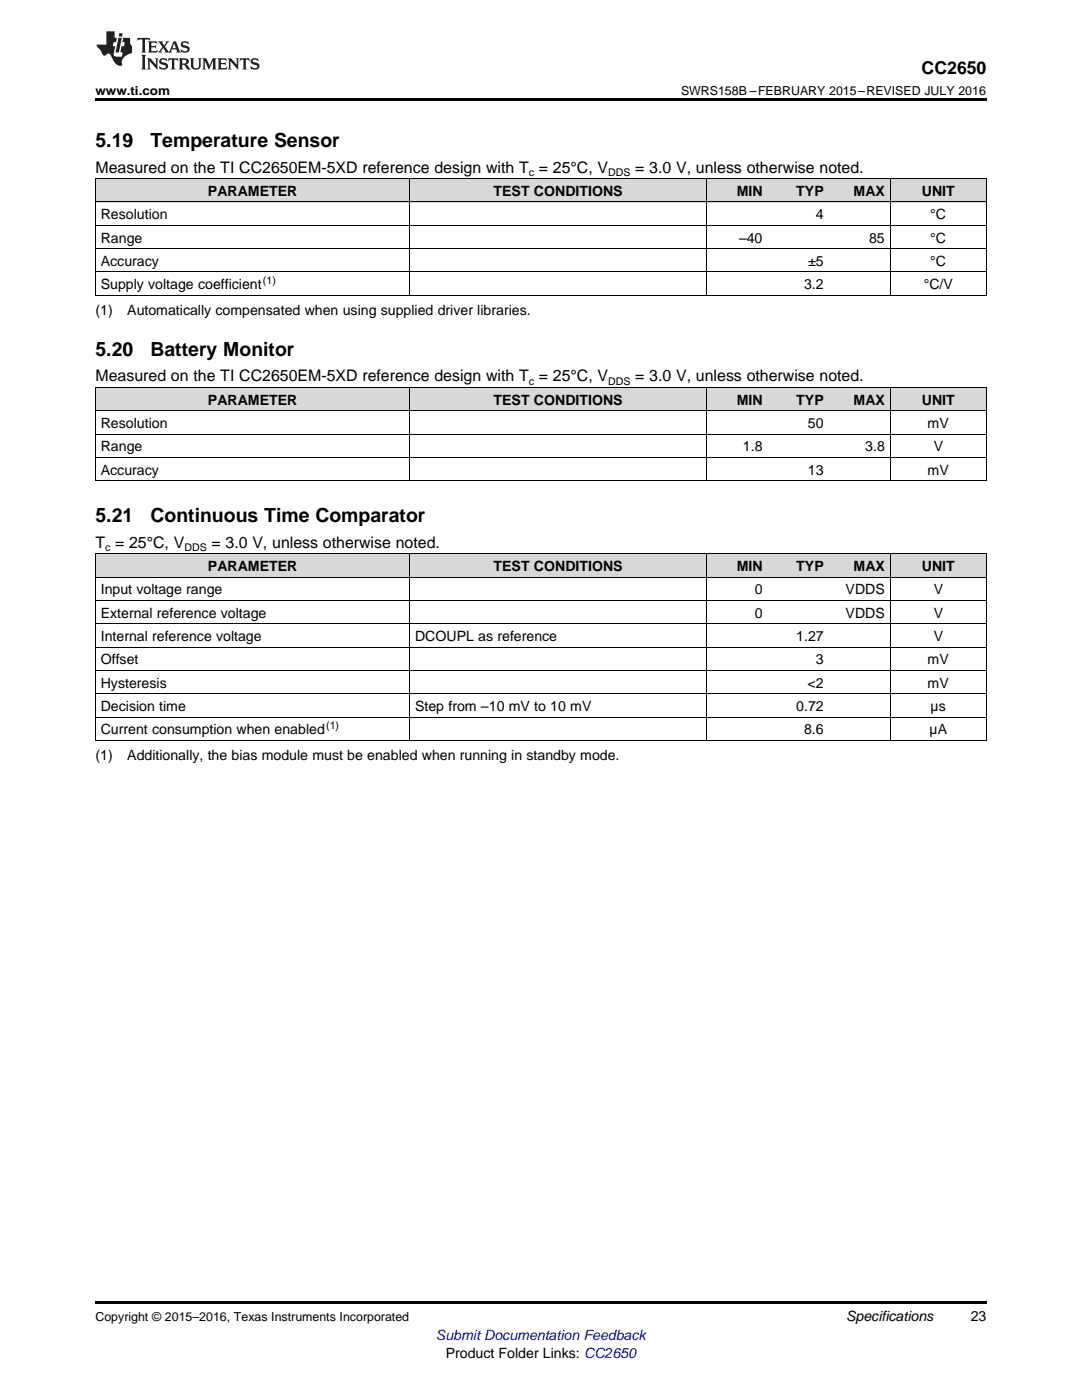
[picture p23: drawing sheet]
<svg xmlns="http://www.w3.org/2000/svg" width="216mm" height="279mm" viewBox="0 0 216 279" stroke-linecap="round" stroke-linejoin="round" font-family="sans-serif">
<defs><g id="words">
<g font-size="3.9">
<text x="19" y="29.3">5.19</text>
<text x="30" y="29.3">Temperature Sensor</text>
<text x="19" y="71">5.20</text>
<text x="30" y="71">Battery Monitor</text>
<text x="19" y="104.1">5.21</text>
<text x="30" y="104.1">Continuous Time Comparator</text>
</g>
<text font-size="3.5" x="183.9" y="14.8">CC2650</text>
<g font-size="3.2">
<text x="19" y="34.4">Measured on the TI CC2650EM-5XD reference design with T = 25°C, V</text>
<text x="126.7" y="34.4">= 3.0 V, unless otherwise noted.</text>
<text x="19" y="76.1">Measured on the TI CC2650EM-5XD reference design with T = 25°C, V</text>
<text x="126.7" y="76.1">= 3.0 V, unless otherwise noted.</text>
<text x="19" y="109.3">T = 25°C, V</text>
<text x="42.2" y="109.3">= 3.0 V, unless otherwise noted.</text>
</g>
<g font-size="2.8">
<text x="41.5" y="39.1">PARAMETER</text>
<text x="98.5" y="39.1">TEST CONDITIONS</text>
<text x="147" y="39.1">MIN</text>
<text x="158.9" y="39.1">TYP</text>
<text x="170.3" y="39.1">MAX</text>
<text x="183.9" y="39.1">UNIT</text>
<text x="20.1" y="43.7">Resolution</text>
<text x="162.8" y="43.7">4</text>
<text x="185.6" y="43.7">°C</text>
<text x="20.1" y="48.4">Range</text>
<text x="20.1" y="53.1">Accuracy</text>
<text x="147.5" y="48.4">–40</text>
<text x="161.3" y="53.1">±5</text>
<text x="173.4" y="48.4">85</text>
<text x="185.6" y="48.4">°C</text>
<text x="185.6" y="53.1">°C</text>
<text x="20.1" y="57.7">Supply voltage coefficient</text>
<text x="160.4" y="57.7">3.2</text>
<text x="184.3" y="57.7">°C/V</text>
<text x="19" y="62.9">(1)</text>
<text x="25.4" y="62.9">Automatically compensated when using supplied driver libraries.</text>
<text x="41.5" y="80.8">PARAMETER</text>
<text x="98.5" y="80.8">TEST CONDITIONS</text>
<text x="147" y="80.8">MIN</text>
<text x="158.9" y="80.8">TYP</text>
<text x="170.3" y="80.8">MAX</text>
<text x="183.9" y="80.8">UNIT</text>
<text x="20.1" y="85.4">Resolution</text>
<text x="161.2" y="85.4">50</text>
<text x="185.1" y="85.4">mV</text>
<text x="20.1" y="90.1">Range</text>
<text x="20.1" y="94.8">Accuracy</text>
<text x="148.2" y="90.1">1.8</text>
<text x="161.2" y="94.8">13</text>
<text x="172.6" y="90.1">3.8</text>
<text x="185.1" y="94.8">mV</text>
<text x="186.3" y="90.1">V</text>
<text x="41.5" y="113.9">PARAMETER</text>
<text x="98.5" y="113.9">TEST CONDITIONS</text>
<text x="147" y="113.9">MIN</text>
<text x="158.9" y="113.9">TYP</text>
<text x="170.3" y="113.9">MAX</text>
<text x="183.9" y="113.9">UNIT</text>
<text x="20.1" y="118.6">Input voltage range</text>
<text x="150.6" y="118.6">0</text>
<text x="168.7" y="118.6">VDDS</text>
<text x="186.3" y="118.6">V</text>
<text x="20.1" y="123.3">External reference voltage</text>
<text x="150.6" y="123.3">0</text>
<text x="168.7" y="123.3">VDDS</text>
<text x="186.3" y="123.3">V</text>
<text x="20.1" y="127.9">Internal reference voltage</text>
<text x="82.8" y="127.9">DCOUPL as reference</text>
<text x="158.9" y="127.9">1.27</text>
<text x="186.3" y="127.9">V</text>
<text x="20.1" y="132.6">Offset</text>
<text x="20.1" y="137.2">Hysteresis</text>
<text x="161.1" y="137.2">&lt;2</text>
<text x="162.8" y="132.6">3</text>
<text x="185.1" y="132.6">mV</text>
<text x="185.1" y="137.2">mV</text>
<text x="20.1" y="141.9">Decision time</text>
<text x="82.8" y="141.9">Step from –10 mV to 10 mV</text>
<text x="158.9" y="141.9">0.72</text>
<text x="185.7" y="141.9">µs</text>
<text x="20.1" y="146.5">Current consumption when enabled</text>
<text x="160.4" y="146.5">8.6</text>
<text x="185.5" y="146.5">µA</text>
<text x="19" y="151.7">(1)</text>
<text x="25.4" y="151.7">Additionally, the bias module must be enabled when running in standby mode.</text>
<text x="168.8" y="263.6">Specifications</text>
<text x="193.7" y="263.6">23</text>
<text x="88.9" y="270.9">Product Folder Links: CC2650</text>
</g>
<text font-size="2.8" fill="#00f" x="87" y="267.4">Submit Documentation Feedback</text>
<g font-size="2.5">
<text x="19" y="19">www.ti.com</text>
<text x="135.9" y="19">SWRS158B –FEBRUARY 2015–REVISED JULY 2016</text>
<text x="19" y="263.6">Copyright © 2015–2016, Texas Instruments Incorporated</text>
</g>
<g font-size="2.1">
<text x="105.5" y="35.1">c</text>
<text x="121.4" y="35.1">DDS</text>
<text x="52.5" y="56.6">(1)</text>
<text x="105.5" y="76.8">c</text>
<text x="121.4" y="76.8">DDS</text>
<text x="21" y="109.9">c</text>
<text x="36.8" y="109.9">DDS</text>
<text x="65.1" y="145.4">(1)</text>
</g>
</g></defs>
<g fill="#d8d8d8">
<path d="M19 110.6h62.8v4.6h-62.8z"/>
<path d="M81.8 110.6h59.2v4.6h-59.2z"/>
<path d="M141 110.6h12.2v4.6h-12.2z"/>
<path d="M153.2 110.6h12.3v4.6h-12.3z"/>
<path d="M165.5 110.6h12.2v4.6h-12.2z"/>
<path d="M177.7 110.6h19.1v4.6h-19.1z"/>
<path d="M19 77.4h62.8v4.7h-62.8z"/>
<path d="M81.8 77.4h59.2v4.7h-59.2z"/>
<path d="M141 77.4h12.2v4.7h-12.2z"/>
<path d="M153.2 77.4h12.3v4.7h-12.3z"/>
<path d="M165.5 77.4h12.2v4.7h-12.2z"/>
<path d="M177.7 77.4h19.1v4.7h-19.1z"/>
<path d="M19 35.7h62.8v4.7h-62.8z"/>
<path d="M81.8 35.7h59.2v4.7h-59.2z"/>
<path d="M141 35.7h12.2v4.7h-12.2z"/>
<path d="M153.2 35.7h12.3v4.7h-12.3z"/>
<path d="M165.5 35.7h12.2v4.7h-12.2z"/>
<path d="M177.7 35.7h19.1v4.7h-19.1z"/>
</g>
<path d="M19 19.5h177.8v.5h-177.8zM19 259.7h177.8v.5h-177.8z" fill="#000"/>
<g fill="none" stroke="#000" stroke-width=".2">
<path d="M19 35.6h177.8M19.1 35.7v23.3M81.7 35.7v23.3M141 35.7v23.3M177.6 35.7v23.3M196.8 35.7v23.3M19 58.9h177.8M19 54.3h177.8M19 49.6h177.8M19 45h177.8M19 40.3h177.8M19 77.3h177.8"/>
<path d="M19.1 77.4v18.6M81.7 77.4v18.6M141 77.4v18.6M177.6 77.4v18.6M196.8 77.4v18.6M19 96h177.8M19 91.3h177.8M19 86.7h177.8M19 82h177.8M19 119.8h177.8M19 115.2h177.8M19 110.5h177.8"/>
<path d="M19.1 110.6v37.2M81.7 110.6v37.2M141 110.6v37.2M177.6 110.6v37.2M196.8 110.6v37.2M19 138.4h177.8M19 133.8h177.8M19 129.1h177.8M19 124.5h177.8M19 147.8h177.8M19 143.1h177.8"/>
</g>
<g fill="#231f20">
<path d="M27.5 7.6l-.1 .5 .4-.2h.6v.1v2.1l-.2 .4h1l-.3-.4v-2.1l.1-.1h.5l.5 .2-.2-.5zM29.5 8.3l.2 .3v1.5l-.2 .4h1.8l.2-.6a1.04 1.04 0 0 1-1.3 .2v-.7h.6l.3 .2v-.6l-.3 .2h-.6v-.6l.8-.1 .4 .3-.2-.5zM31.5 8.3l.9 1.1-.9 1.1h.8l-.2-.2 .5-.7 .4 .7-.2 .2h1.5l-.1-.2 .1-.4h.9l.1 .4-.2 .2h1l-.3-.3-.7-1.9h-.5l-.9 2-.8-1 .9-1h-.8l.1 .3-.3 .5-.4-.6 .2-.2zM34.7 8.6l.4 1h-.7zM36.3 8.4a.63 .63 0 0 0-.2 .7 .63 .63 0 0 0 .6 .4l.6 .2 .1 .2a.75 .75 0 0 1-.7 .4 .75 .75 0 0 1-.6-.5l.1 .7 .1-.1a1.11 1.11 0 0 0 1.5-.6 1.13 1.13 0 0 0-1.2-.8l-.1-.4a1.04 1.04 0 0 1 1.2 .2l-.2-.5-.1 .1-.5-.2zM28.2 10.9l.2 .4v2.2l-.2 .4h1l-.3-.4v-2.2l.3-.4zM29.3 11.6l.3 .4v1.5l-.3 .4h.8l-.2-.4v-1.3l1.5 1.7v-1.9l.2-.4h-.7l.2 .4v.9l-1.1-1.3zM32 11.8a.62 .62 0 0 0-.2 .7 .62 .62 0 0 0 .6 .4l.6 .1 .1 .3a.76 .76 0 0 1-.7 .3 .76 .76 0 0 1-.6-.4l.1 .7 .1-.1a1.11 1.11 0 0 0 1.5-.6 1.13 1.13 0 0 0-1.2-.8l-.1-.4a1.04 1.04 0 0 1 1.2 .2l-.2-.6-.1 .1-.5-.1zM33.7 11.6l-.2 .6a.61 .61 0 0 1 .8-.3v1.6l-.2 .4h.9l-.2-.4v-1.6a.63 .63 0 0 1 .8 .3l-.2-.6zM35.6 11.6l.3 .4v1.5l-.3 .4h1l-.2-.2v-.8l.5 .2a.76 .76 0 0 0 1.2 .7l-1-1a.58 .58 0 0 0 .6-.5 .58 .58 0 0 0-.5-.6zM36.4 11.9h.1a.45 .45 0 0 1 .5 .1 .45 .45 0 0 1 .1 .5l-.7 .2zM37.9 11.6l.2 .2a2.17 2.17 0 0 0 .3 1.9 .99 .99 0 0 0 1.6-.6v-1.1l.2-.4h-.7l.2 .2a1.92 1.92 0 0 1-.2 1.8 .6 .6 0 0 1-.9-.5v-1.1l.2-.4zM40.4 11.6l.2 .4v1.5l-.2 .4h.7l-.2-.4v-1.4l.8 1.8 .8-1.8v1.4l-.2 .4h.9l-.2-.4v-1.5l.2-.4h-.8l-.6 1.5-.6-1.5zM43.4 11.6l.2 .4v1.5l-.2 .4h1.8l.2-.6a1.04 1.04 0 0 1-1.3 .1v-.6h.5l.4 .2v-.6l-.4 .2h-.5v-.7h.8l.3 .3-.1-.6zM45.5 11.6l.2 .4v1.5l-.2 .4h.7l-.2-.4v-1.3l1.5 1.7v-1.9l.2-.4h-.7l.2 .4v.9l-1.1-1.3zM47.9 11.6l-.1 .6a.61 .61 0 0 1 .8-.3v1.6l-.3 .4h1l-.3-.4 .1-1.6a.63 .63 0 0 1 .7 .3l-.1-.6zM50.2 11.8a.62 .62 0 0 0-.2 .7 .62 .62 0 0 0 .6 .4l.6 .1 .2 .3a.76 .76 0 0 1-.8 .3 .76 .76 0 0 1-.6-.4l.1 .7 .2-.1a1.11 1.11 0 0 0 1.5-.6 1.13 1.13 0 0 0-1.3-.8l-.1-.4a1.04 1.04 0 0 1 1.2 .2l-.1-.6-.2 .1-.5-.1z"/>
<path d="M21.2 6.3v2.6h-1.9l.1 .4 .7 .9a.91 .91 0 0 0 1 .8 .56 .56 0 0 1 .5-.3 .56 .56 0 0 1 .5 .3l.4 .8a1.53 1.53 0 0 0 1.9 1.2 1.54 1.54 0 0 1 1-2.1l.9-.3v-1.4a1.52 1.52 0 0 1-.3-1.6h-1.4l-.2 .8h.5l-.2 .8h-.4l-.2 1v.2l.4 .1-.2 .8a1.93 1.93 0 0 1-1.6-.3l.3-1.8h-.5l.2-.8h.4l.2-.8h-.4v-1.3zM23.6 7.6l-.6 2.9h.7l.6-2.9zM23.8 6.6l-.1 .7h.6l.2-.7z"/>
</g>
<use href="#words"/>
</svg>
